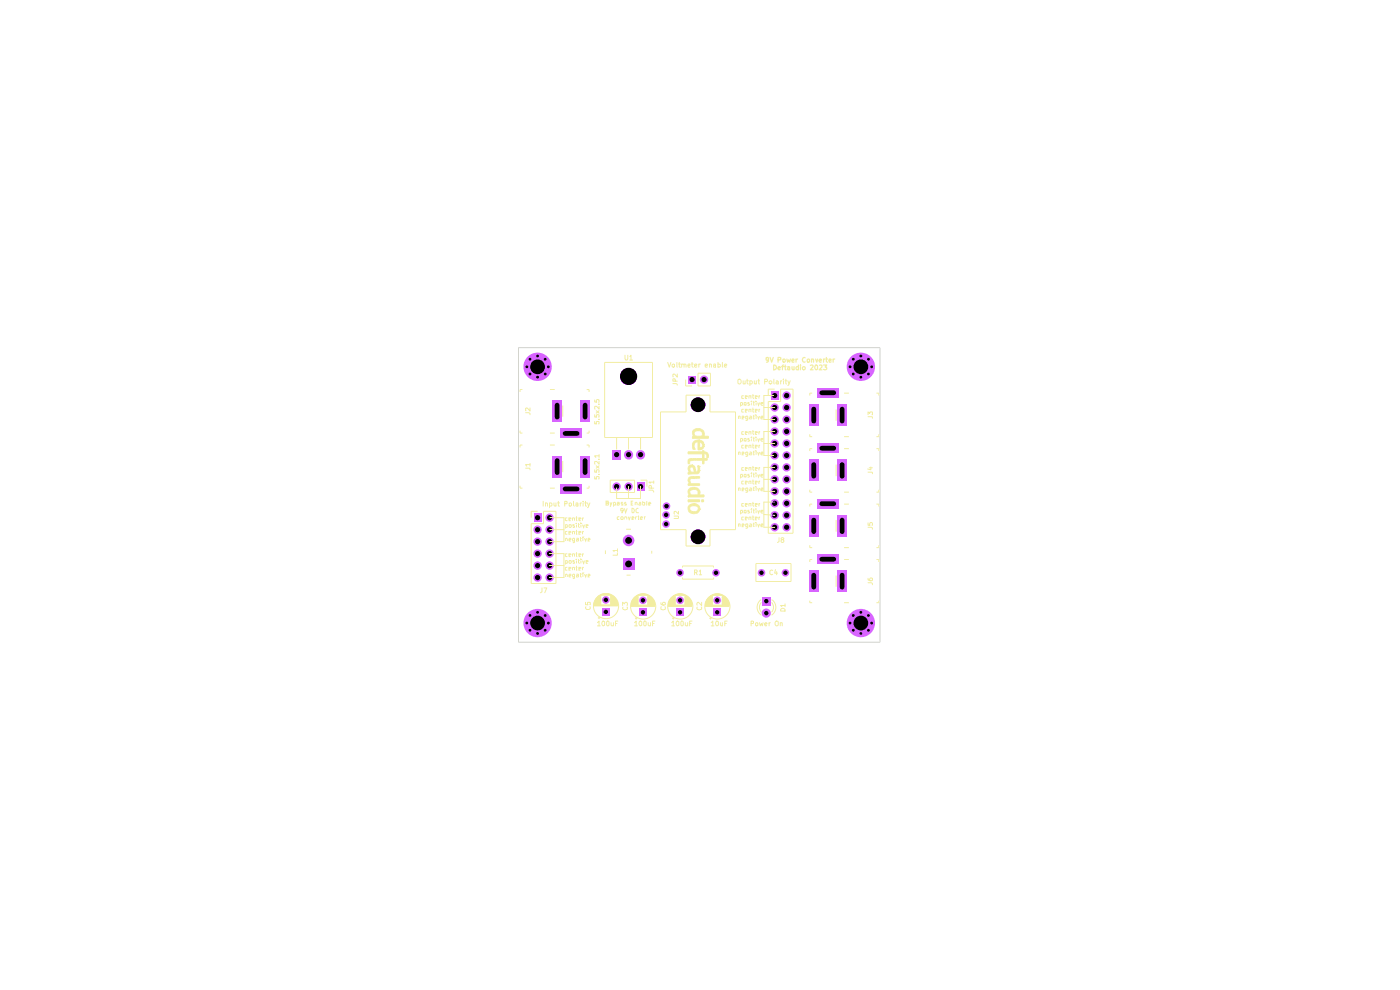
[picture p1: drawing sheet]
<svg xmlns="http://www.w3.org/2000/svg" width="297mm" height="210mm" viewBox="0 0 297 210" stroke-linecap="round" stroke-linejoin="round" font-family="sans-serif">
<path d="M110 73.7h76.7v62.5h-76.7z" fill="none" stroke="#d0d2cd" stroke-width=".21"/>
<g fill="#d864ff">
<path d="M171.6 121.1h2.1v4.5h-2.1z"/>
<path d="M177.6 121.1h2v4.5h-2z"/>
<path d="M173.4 117.6h4.5v1.9h-4.5z"/>
<path d="M171.6 109.3h2.1v4.5h-2.1z"/>
<path d="M177.6 109.3h2v4.5h-2z"/>
<path d="M173.4 105.8h4.5v2.1h-4.5z"/>
<path d="M161.6 126.7h1.9v1.7h-1.9z"/>
<path d="M146 79.7h1.7v1.7h-1.7z"/>
<path d="M163.5 83h1.7v1.8h-1.7z"/>
<path d="M123.2 85h1.9v4.5h-1.9z"/>
<path d="M117.2 85h1.9v4.5h-1.9z"/>
<path d="M118.9 90.9h4.5v2.1h-4.5z"/>
<path d="M129.9 95.4h1.8v2.1h-1.8z"/>
<circle cx="181" cy="133.7" r=".47"/>
<circle cx="182.6" cy="129.9" r=".47"/>
<circle cx="182.6" cy="132.2" r="3"/>
<circle cx="182.6" cy="134.4" r=".47"/>
<circle cx="184.2" cy="130.6" r=".47"/>
<circle cx="184.2" cy="133.7" r=".47"/>
<circle cx="184.9" cy="132.2" r=".47"/>
<circle cx="180.3" cy="132.2" r=".47"/>
<circle cx="181" cy="130.6" r=".47"/>
<circle cx="166.9" cy="99.1" r=".89"/>
<circle cx="166.9" cy="101.7" r=".89"/>
<circle cx="166.9" cy="104.2" r=".89"/>
<circle cx="166.9" cy="106.8" r=".89"/>
<circle cx="164.3" cy="109.3" r=".89"/>
<circle cx="166.9" cy="109.3" r=".89"/>
<circle cx="164.3" cy="111.8" r=".89"/>
<circle cx="166.9" cy="111.8" r=".89"/>
<circle cx="166.6" cy="121.5" r=".8"/>
<circle cx="161.5" cy="121.5" r=".8"/>
<circle cx="162.6" cy="130" r=".97"/>
<circle cx="148.1" cy="85.9" r="1.57"/>
<circle cx="148.1" cy="113.9" r="1.57"/>
<circle cx="164.3" cy="104.2" r=".89"/>
<circle cx="164.3" cy="106.8" r=".89"/>
<circle cx="141.3" cy="111.2" r=".8"/>
<circle cx="141.4" cy="107.4" r=".8"/>
<circle cx="141.3" cy="109.2" r=".8"/>
<circle cx="133.3" cy="114.6" r="1.23"/>
<circle cx="149.4" cy="80.5" r=".89"/>
<circle cx="164.3" cy="86.4" r=".89"/>
<circle cx="164.3" cy="89" r=".89"/>
<circle cx="114" cy="75.5" r=".47"/>
<circle cx="114" cy="77.8" r="3"/>
<circle cx="115.7" cy="76.2" r=".47"/>
<circle cx="115.7" cy="79.3" r=".47"/>
<circle cx="116.3" cy="77.8" r=".47"/>
<circle cx="133.3" cy="79.8" r="1.82"/>
</g>
<path d="M133.3 96.4v.1M135.9 96.4v.1" fill="none" stroke="#d864ff" stroke-width="1.9"/>
<g fill="#d864ff">
<path d="M135 102.3h1.7v1.8h-1.7z"/>
<path d="M127.8 128.9h1.5v1.7h-1.5z"/>
<path d="M132.2 118.4h2.3v2.4h-2.3z"/>
<path d="M135.6 129h1.6v1.6h-1.6z"/>
<path d="M123.2 96.7h1.9v4.6h-1.9z"/>
<path d="M117.2 96.7h1.9v4.6h-1.9z"/>
<path d="M118.9 102.7h4.5v1.9h-4.5z"/>
<path d="M113.2 108.9h1.7v1.8h-1.7z"/>
<path d="M143.5 129h1.5v1.6h-1.5z"/>
<path d="M151.4 129h1.5v1.6h-1.5z"/>
<path d="M171.6 97.5h2.1v4.5h-2.1z"/>
<path d="M177.6 97.5h2v4.5h-2z"/>
<path d="M173.4 94.1h4.5v2h-4.5z"/>
<path d="M171.6 85.8h2.1v4.5h-2.1z"/>
<path d="M177.6 85.8h2v4.5h-2z"/>
<path d="M173.4 82.3h4.5v2h-4.5z"/>
<circle cx="133.3" cy="103.2" r=".89"/>
<circle cx="130.8" cy="103.2" r=".89"/>
<circle cx="128.5" cy="127.3" r=".8"/>
<circle cx="136.4" cy="127.3" r=".8"/>
<circle cx="116.6" cy="109.8" r=".89"/>
<circle cx="114" cy="112.4" r=".89"/>
<circle cx="116.6" cy="112.4" r=".89"/>
<circle cx="114" cy="114.9" r=".89"/>
<circle cx="116.6" cy="114.9" r=".89"/>
<circle cx="114" cy="117.4" r=".89"/>
<circle cx="116.6" cy="117.4" r=".89"/>
<circle cx="114" cy="120" r=".89"/>
<circle cx="116.6" cy="120" r=".89"/>
<circle cx="116.6" cy="122.5" r=".89"/>
<circle cx="111.8" cy="77.8" r=".47"/>
<circle cx="112.4" cy="76.2" r=".47"/>
<circle cx="112.4" cy="79.3" r=".47"/>
<circle cx="114" cy="80" r=".47"/>
<circle cx="144.3" cy="121.5" r=".8"/>
<circle cx="151.9" cy="121.5" r=".8"/>
<circle cx="144.3" cy="127.3" r=".8"/>
<circle cx="152.1" cy="127.3" r=".8"/>
<circle cx="114" cy="122.5" r=".89"/>
<circle cx="112.4" cy="130.6" r=".47"/>
<circle cx="114" cy="129.9" r=".47"/>
<circle cx="115.7" cy="130.6" r=".47"/>
<circle cx="111.8" cy="132.2" r=".47"/>
<circle cx="112.4" cy="133.7" r=".47"/>
<circle cx="114" cy="132.2" r="3"/>
<circle cx="114" cy="134.4" r=".47"/>
<circle cx="115.7" cy="133.7" r=".47"/>
<circle cx="116.3" cy="132.2" r=".47"/>
<circle cx="166.9" cy="96.6" r=".89"/>
<circle cx="166.9" cy="83.9" r=".89"/>
<circle cx="166.9" cy="86.4" r=".89"/>
<circle cx="166.9" cy="89" r=".89"/>
<circle cx="166.9" cy="91.5" r=".89"/>
<circle cx="166.9" cy="94.1" r=".89"/>
<circle cx="164.3" cy="91.5" r=".89"/>
<circle cx="164.3" cy="94.1" r=".89"/>
<circle cx="164.3" cy="96.6" r=".89"/>
<circle cx="164.3" cy="99.1" r=".89"/>
<circle cx="164.3" cy="101.7" r=".89"/>
<circle cx="180.3" cy="77.8" r=".47"/>
<circle cx="181" cy="76.2" r=".47"/>
<circle cx="181" cy="79.3" r=".47"/>
<circle cx="182.6" cy="80" r=".47"/>
<circle cx="182.6" cy="75.5" r=".47"/>
<circle cx="182.6" cy="77.8" r="3"/>
<circle cx="184.2" cy="76.2" r=".47"/>
<circle cx="184.2" cy="79.3" r=".47"/>
<circle cx="184.9" cy="77.8" r=".47"/>
</g>
<g fill="#000">
<path d="M111.6 77.6h.4v.4h-.4zM112.2 76h.4v.4h-.4zM112.2 79.1h.4v.5h-.4zM113.8 75.3h.4v.4h-.4zM115.5 79.1h.4v.5h-.4zM115.5 76h.4v.4h-.4zM116.1 77.6h.4v.4h-.4zM180.1 77.6h.4v.4h-.4zM180.8 79.1h.4v.5h-.4zM180.8 76h.4v.4h-.4zM182.4 75.3h.4v.4h-.4zM184 76h.4v.4h-.4z"/>
<path d="M184 79.1h.4v.5h-.4zM184.7 77.6h.4v.4h-.4zM113.8 79.8h.4v.4h-.4zM182.4 79.8h.4v.4h-.4zM111.6 131.9h.4v.5h-.4zM112.2 130.3h.4v.5h-.4zM112.2 133.5h.4v.4h-.4zM113.8 134.1h.4v.5h-.4zM113.8 129.7h.4v.4h-.4zM115.5 130.3h.4v.5h-.4zM115.5 133.5h.4v.4h-.4zM116.1 131.9h.4v.5h-.4z"/>
<path d="M180.1 131.9h.4v.5h-.4zM180.8 130.3h.4v.5h-.4zM180.8 133.5h.4v.4h-.4zM182.4 134.1h.4v.5h-.4zM182.4 129.7h.4v.4h-.4zM184 130.3h.4v.5h-.4zM184 133.5h.4v.4h-.4zM184.7 131.9h.4v.5h-.4z"/>
<circle cx="114" cy="77.8" r="1.57"/>
<circle cx="133.3" cy="79.8" r="1.82"/>
<circle cx="182.6" cy="77.8" r="1.57"/>
<circle cx="130.8" cy="96.4" r=".55"/>
<circle cx="133.3" cy="96.4" r=".55"/>
<circle cx="135.9" cy="96.4" r=".55"/>
<circle cx="146.8" cy="80.5" r=".55"/>
<circle cx="148.1" cy="85.9" r="1.57"/>
<circle cx="149.4" cy="80.5" r=".55"/>
<circle cx="164.3" cy="89" r=".55"/>
<circle cx="164.3" cy="86.4" r=".55"/>
<circle cx="164.3" cy="91.5" r=".55"/>
<circle cx="164.3" cy="94.1" r=".55"/>
<circle cx="164.3" cy="99.1" r=".55"/>
<circle cx="164.3" cy="96.6" r=".55"/>
<circle cx="164.3" cy="83.9" r=".55"/>
<circle cx="166.9" cy="89" r=".55"/>
<circle cx="166.9" cy="94.1" r=".55"/>
<circle cx="166.9" cy="99.1" r=".55"/>
<circle cx="166.9" cy="86.4" r=".55"/>
<circle cx="166.9" cy="91.5" r=".55"/>
<circle cx="166.9" cy="96.6" r=".55"/>
<circle cx="166.9" cy="83.9" r=".55"/>
<circle cx="114" cy="120" r=".55"/>
<circle cx="114" cy="117.4" r=".55"/>
<circle cx="114" cy="112.4" r=".55"/>
<circle cx="114" cy="114.9" r=".55"/>
<circle cx="114" cy="109.8" r=".55"/>
<circle cx="116.6" cy="120" r=".55"/>
<circle cx="116.6" cy="117.4" r=".55"/>
<circle cx="116.6" cy="112.4" r=".55"/>
<circle cx="116.6" cy="109.8" r=".55"/>
<circle cx="116.6" cy="114.9" r=".55"/>
<circle cx="130.8" cy="103.2" r=".55"/>
<circle cx="133.3" cy="114.6" r=".72"/>
<circle cx="133.3" cy="119.6" r=".72"/>
<circle cx="133.3" cy="103.2" r=".55"/>
<circle cx="135.9" cy="103.2" r=".55"/>
<circle cx="141.3" cy="109.2" r=".47"/>
<circle cx="141.3" cy="111.2" r=".47"/>
<circle cx="141.4" cy="107.4" r=".47"/>
<circle cx="148.1" cy="113.9" r="1.57"/>
<circle cx="164.3" cy="101.7" r=".55"/>
<circle cx="164.3" cy="111.8" r=".55"/>
<circle cx="164.3" cy="104.2" r=".55"/>
<circle cx="164.3" cy="106.8" r=".55"/>
<circle cx="164.3" cy="109.3" r=".55"/>
<circle cx="166.9" cy="101.7" r=".55"/>
<circle cx="166.9" cy="111.8" r=".55"/>
<circle cx="166.9" cy="104.2" r=".55"/>
<circle cx="166.9" cy="106.8" r=".55"/>
<circle cx="166.9" cy="109.3" r=".55"/>
<circle cx="114" cy="132.2" r="1.57"/>
<circle cx="114" cy="122.5" r=".55"/>
<circle cx="116.6" cy="122.5" r=".55"/>
<circle cx="128.5" cy="127.3" r=".47"/>
<circle cx="128.5" cy="129.8" r=".47"/>
<circle cx="136.4" cy="127.3" r=".47"/>
<circle cx="136.4" cy="129.9" r=".47"/>
<circle cx="144.3" cy="121.5" r=".47"/>
<circle cx="144.3" cy="127.3" r=".47"/>
<circle cx="144.3" cy="129.9" r=".47"/>
<circle cx="151.9" cy="121.5" r=".47"/>
<circle cx="152.1" cy="127.3" r=".47"/>
<circle cx="152.1" cy="129.9" r=".47"/>
<circle cx="161.5" cy="121.5" r=".47"/>
<circle cx="162.6" cy="127.5" r=".47"/>
<circle cx="162.6" cy="130" r=".47"/>
<circle cx="166.6" cy="121.5" r=".47"/>
<circle cx="182.6" cy="132.2" r="1.57"/>
</g>
<g fill="none" stroke="#000" stroke-width="1">
<path d="M118.2 85.9v2.6M118.2 97.7v2.5M119.9 91.9h2.5M124.1 85.9v2.6M124.1 97.7v2.5M172.6 86.8v2.5M172.6 98.6v2.4M174.3 95.1h2.6M174.3 83.3h2.6M178.6 86.8v2.5M178.6 98.6v2.4M119.9 103.7h2.5"/>
<path d="M172.6 110.3v2.5M174.3 106.8h2.6M174.3 118.6h2.6M178.6 110.3v2.5M172.6 122v2.5M178.6 122v2.5"/>
</g>
<g fill="none" stroke="#f2eda1" stroke-width=".21">
<path d="M110.3 91.4v.5h.5M110.8 94.4h-.5v.5M111.5 99.3h.9v.4M112.4 98.6h-.9l.3 .3M112.4 98.3v.6M116.7 94.4h1M116.7 91.9h1M119.4 97.8v2.4M124.5 94.4h.5v.5M125 91.4v.5h-.5M126.2 99.7v.5h.4v-.5h.5l-.1 .5M126.5 98.8l.6 .5"/>
<path d="M127 97.5h.1M127.1 97.9v.6l-.5-.6h-.4v.6M127.1 96.7h-.9l.2 .3M127.1 98.8l-.6 .5M127.1 96.4v.6M110.3 103v.5h.5M112.7 111.1h2.6v-2.6h2.6v15.3h-5.2zM114 108.5h-1.3v1.3M115.2 106.3v1.1M115.7 106.8l.3-.1 .2 .1v.6M115.7 106.7v.7M116.6 106.8l.3-.1 .2 .1v.4l-.2 .2-.3-.1"/>
<path d="M116.6 112.4h3M116.6 117.4h3v5.1h-3M116.6 109.8h3v5.1h-3M116.6 106.7v1M116.6 120h3M116.7 103.5h1M117.5 106.7v.5l.2 .2 .2-.1M117.9 106.7v.7M118.3 106.7h.4M118.4 106.3v1l.3 .1M119.8 106.8h.4l.1-.4-.5-.1v1.1M119.9 119.4h.5l-.1-.5h-.4v.9"/>
<path d="M119.9 111.8h.5l-.1-.5h-.4v.8M119.9 114.3l.3-.1 .2 .1v.5M119.9 114.2v.6M120.4 117.5l-.5 .1v.4h.5M120.4 109.9h-.5v.5h.5M120.4 112.7l-.5 .1v.4l.5 .1M120.7 117.7l.4-.1-.1-.1h-.3v.5h.3M120.7 110.1l.4-.1-.1-.1h-.3v.5h.3M120.7 113l.4-.2-.4-.1v.6h.3M120.7 114.5l.4-.1-.1-.2-.3 .1v.4l.4 .1M120.7 106.8l.4-.1 .1 .1v.4l-.1 .2-.4-.1zM120.8 118.9h.3l.1 .2-.2 .4-.3-.2z"/>
<path d="M120.8 111.3h.3l.1 .2-.2 .4-.3-.2zM121.5 117.6h.4v.5M121.5 109.9h.4v.5M121.5 112.8h.4v.5M121.5 109.9v.5M121.5 112.7v.6M121.5 117.5v.6M121.7 106.3v.9l.1 .2M121.9 118.9h-.4v.3l.4 .1-.1 .2-.3-.1M121.9 111.3h-.4v.2l.4 .1-.1 .3-.3-.1M121.9 114.2v.8h-.4M121.9 114.3l-.3-.1-.1 .1v.5h.4"/>
<path d="M122.1 117.5h.4M122.1 109.9h.4M122.1 112.7h.4M122.2 106.8h.4v.6M122.3 117.1v.9l.2 .1M122.3 118.6v.1M122.3 109.5v.9h.2M122.3 111h.1M122.3 112.4v.9h.2M122.3 114.3h.4v.5h-.4l.1-.4h.3M122.3 111.3v.6M122.3 118.9v.6"/>
<path d="M122.6 106.9l-.4 .1 .1 .4 .3-.1M122.6 118.9h.4M122.6 111.3h.4M122.7 118.6v.7l.3 .2M122.7 111v.7l.3 .2M122.8 117.7l.4-.1-.1-.1h-.3v.5h.3M122.8 110.1l.4-.1-.1-.1h-.3v.5h.3M122.8 113l.4-.2-.4-.1v.6h.3M123.1 114.2h.3M123.1 106.7v.7M123.1 113.9v.8l.3 .1M123.2 118.6v.1"/>
<path d="M123.2 111h.1M123.2 111.3v.6M123.2 118.9v.6M123.4 106.7l-.3 .1M123.6 118.9l.2 .6 .2-.6M123.6 111.3l.2 .6 .2-.6M123.6 109.9v.5M123.6 112.7v.6M123.6 117.5v.6M123.7 113.9v.1M123.7 114.2v.6M123.7 106.3v.1"/>
<path d="M123.7 106.7v.7M123.8 117.5l-.2 .1M123.8 109.9l-.2 .1M123.8 112.7l-.2 .2M124 114.2l.2 .6 .2-.6M124 106.7h.5M124.2 106.3v1l.3 .1M124.3 119.2l.5-.1-.1-.2h-.4v.5h.4M124.3 111.5h.5l-.1-.2h-.4v.5h.4M124.6 106.7l.3 .7M124.8 114.5l.4-.1-.2-.2-.2 .1v.5h.3M125 103v.5h-.5"/>
<path d="M125.1 106.7l-.3 .9-.2 .1M126.2 101.1v.5h.4v-.5l.5 .1-.1 .4M127 100.7h.1M128.4 116.8v.7M128.6 106.7h.3l.2-.1-.1-.3h-.4v.8h.4l.1-.3-.2-.1M129.4 106.6l.2 .5M129.5 101.9h5.1v2.6h-5.1zM129.8 106.6l-.4 .9M130.2 106.6h.2l.2 .1-.1 .4h-.3M130.2 106.6v.9M130.8 103.5v2.2h5.1M130.9 106.6h.5v.5h-.5l.1-.3h.4"/>
<path d="M131 117.3v.5h-1M131 116.8h-1l.3 .2M131 116.4v.6M131.4 109.7l-.3-.1-.2 .2 .1 .4h.4M131.7 109.8l.3-.2 .2 .2-.1 .4h-.3zM132.1 106.6h-.3l.1 .3h.2v.2h-.3M132.2 108.2l-.2 .2-.3-.1v-.4l.3-.1a.72 .72 0 0 1 0 1h-.2M132.5 107.8l.2 1 .4-1M132.5 109.7l.3-.1 .2 .2v.4M132.5 109.6v.6M132.8 106.6h-.2l-.1 .1 .4 .4h-.4M132.8 112.3h1.1"/>
<path d="M133.3 109.6l.2 .6 .2-.6M133.3 103.2v2.5M133.9 106.7h.3M134.1 107.8a.54 .54 0 0 1 .4 .4 .54 .54 0 0 1-.1 .6h-.3zM134.1 109.9h.4l-.2-.3-.2 .1v.5h.3M134.3 106.3h-.4v.8h.4M134.7 106.6h.3l.2 .1v.4M134.7 106.6v.5M134.8 109.6v.6M135.1 109.6l-.3 .2M135.3 109.6h.3M135.4 107.9l-.2-.1-.3 .3 .1 .6h.4"/>
<path d="M135.4 109.3v.9h.2M135.6 106.6h.3v.5h-.3l-.1-.1 .4-.2M135.8 109.9h.5l-.1-.3-.4 .2v.3l.5 .1M135.9 101.9h1.3v1.3M136.4 106.3v.8h.3l.1-.5h-.4M136.7 109.6v.6M136.9 109.6l-.2 .2M137.2 106.3l.1 .8M137.6 106.9l.4-.1-.1-.2h-.3v.5h.4M138.3 116.8v.6M140.1 112.4h5.4v3.4h5.1v-3.4M143 109.5l.9 .1-.1 .4h-.8"/>
<path d="M143.9 108.5v.6l-.6-.6h-.3l.1 .6M148.8 106.4h.1M148.8 106h.5v.4h-.5zM156.7 111.2h.3v.5M156.7 111.1v.6M157.1 108.8h.3l.1-.1-.1-.5h-.3v.9M157.4 111.5l.5-.1-.2-.3-.3 .1v.5h.4M157.8 106.8l-.4 .1v.4h.4M157.8 109.7l-.4 .1v.4l.4 .1M157.9 108.3h.4v.5h-.4zM158.1 107.1l.4-.1v-.2h-.4v.5h.4M158.1 109.9h.4v-.2h-.4v.6h.4"/>
<path d="M158.6 111.1v.8l-.1 .2-.3-.1M158.6 111.2h-.4v.4l.4 .1M158.9 106.9l.4-.1v.6M158.9 109.8l.4-.1v.6M158.9 106.8v.6M158.9 109.7v.6M159 108.2h-.3l-.1 .2 .4 .3-.1 .1h-.3M159 111.2l.3-.1 .2 .2v.4h-.5v-.2l.1-.1h.4M159.5 107.9v.1M159.5 108.2v.6M159.6 106.8h.4M159.6 109.7h.4"/>
<path d="M159.7 106.5v.7l.3 .2M159.7 109.3v.9l.3 .1M159.7 108.2h.4M159.7 111.1h.4M159.9 107.9v.9h.2M159.9 110.9v.8h.2M160.2 107.1l.5-.1-.1-.2h-.4v.5h.4M160.2 109.9l.5-.1-.5-.1v.6h.4M160.4 107.9v.1M160.4 110.9v.1M160.4 108.2v.6M160.4 111.1v.6"/>
<path d="M160.7 108.2l.2 .6 .3-.6M160.7 111.1l.2 .6 .3-.6M161 106.8v.6M161 109.7v.6M161.2 106.8l-.2 .2M161.2 109.7l-.2 .2M161.4 108.5l.4-.1v-.2l-.4 .1v.4l.2 .1h.2M161.4 111.5l.4-.1v-.3l-.4 .2v.3l.4 .1M162.1 106.5v5.3M115 124.7v.9l-.4 .1M115.4 124.7h.6l-.4 1M119.9 121.9l.3-.1 .2 .2v.4"/>
<path d="M119.9 121.8v.6M120.4 120.4h-.5v.5h.5M120.7 120.6l.4-.2h-.4v.5h.3M120.7 122.1l.4-.1-.1-.2-.3 .2v.3l.4 .1M121.5 120.4h.4v.5M121.5 120.4v.5M121.9 121.8v.8h-.4M121.9 121.9l-.3-.1-.1 .2v.4h.4M122.1 120.4h.4M122.3 120v.9h.2M122.3 121.9h.4v.5h-.4l.1-.4h.3M122.8 120.6l.4-.2h-.4v.5h.3"/>
<path d="M123.1 121.8h.3M123.1 121.5v.8l.3 .1M123.6 120.4v.5M123.7 121.5v.1M123.7 121.8v.6M123.8 120.4l-.2 .1M124 121.8l.2 .6 .2-.6M124.2 127.8v.5h.5v-.5h.5l-.1 .5M124.3 128.7l-.1 .2 .3 .4h.5l.2-.2-.1-.4M124.8 122.1l.4-.1-.2-.2-.2 .1v.5h.3M126 128.1h1.5M126 128h1.5"/>
<path d="M126 127.9h1.5M126 127.8h1.5M126.1 127.8h1.4M126.1 127.7h1.4M126.1 127.6h1.4M126.2 127.5h1.3M126.2 127.4h1.3M126.2 127.3h1.3M126.3 127.2h1.2M126.3 127.1h1.2M126.4 127h1.1M126.5 126.9h1"/>
<path d="M126.6 126.8h.9M126.7 126.7h.8M126.7 126.6h.8M126.8 126.5h.7M127 126.4h.5M127.1 126.3h.4M127.3 126.2h2.5M127.4 126.2h2.2M127.6 126.1h1.9M127.8 126h1.4M128.3 125.9h.5M129.5 126.4h.5"/>
<path d="M129.5 126.3h.5M129.5 127.2h1.2M129.5 127.1h1.2M129.5 127h1.1M129.5 127.9h1.6M129.5 127.8h1.6M129.5 127.8h1.5M129.5 127.4h1.4M129.5 127.3h1.3M129.5 126.9h1.1M129.5 126.8h1M129.5 126.7h.9"/>
<path d="M129.5 126.6h.8M129.5 126.5h.7M132.9 122h.9M134 127.6h1.4M134 127.5h1.4M134 127.4h1.4M134.1 127.3h1.3M134.2 127.2h1.2M134.2 127.3h1.2M134.3 127.1h1.1M134.4 127h1M134.4 126.9h1"/>
<path d="M134.5 126.8h.9M134.5 126.7h.9M134.6 126.7h.8M134.7 126.6h.7M134.9 126.5h.5M135 126.4h.4M135 126.3h.4M135.2 126.2h2.4M135.4 126.2h2M135.6 126.1h1.6M135.9 126h1M137.4 126.4h.4"/>
<path d="M137.4 126.3h.4M137.4 127.2h1.2M137.4 127.1h1.1M137.4 127h1M137.4 126.9h1M137.4 126.8h.9M137.4 126.7h.9M137.4 126.7h.8M137.4 126.6h.7M137.4 126.5h.5M141.7 128.2h1.6M141.7 128.1h1.6"/>
<path d="M141.7 128h1.6M141.7 127.9h1.6M141.7 128.6h5.1M141.7 128.5h5.1M141.7 128.4h5.1M141.7 128.3h1.6M141.8 127.8h1.5M141.8 127.7h1.5M141.9 127.6h1.4M141.9 127.5h1.4M141.9 127.4h1.4M142 127.3h1.3"/>
<path d="M142.1 127.2h1.2M142.1 127.3h1.2M142.2 127.1h1.1M142.2 127h1.1M142.2 126.9h1.1M142.3 126.8h1M142.4 126.7h.9M142.5 126.7h.8M142.6 126.6h.7M142.7 126.5h.6M142.8 126.4h.5M142.9 126.3h.4"/>
<path d="M143.1 126.2h2.4M143.3 126.2h2M143.4 126.1h1.7M143.8 126h1M144.8 122.5v.4h6.6M145.3 126.4h.4M145.3 126.3h.3M145.3 127.2h1.2M145.3 127.1h1.1M145.3 127h1M145.3 128.2h1.5M145.3 128.1h1.5"/>
<path d="M145.3 128h1.5M145.3 127.9h1.5M145.3 127.8h1.4M145.3 127.7h1.4M145.3 127.6h1.3M145.3 127.5h1.3M145.3 127.4h1.3M145.3 127.3h1.3M145.3 127.3h1.2M145.3 128.3h1.5M145.3 126.9h1M145.3 126.8h.9"/>
<path d="M145.3 126.7h.8M145.3 126.7h.7M145.3 126.6h.7M145.3 126.5h.5M147.3 121.4h.5l.1-.3-.2-.2h-.4v1M147.6 121.4l.3 .5M148.3 121.2l.3-.3v1M148.3 121.9h.5M149.6 128.2h1.5M149.6 128.1h1.5M149.6 128h1.5M149.6 127.9h1.5"/>
<path d="M149.6 128.4h1.5M149.6 128.3h1.5M149.7 127.8h1.4M149.7 127.7h1.4M149.8 127.6h1.3M149.8 127.5h1.3M149.8 127.4h1.3M149.9 127.3h1.2M149.9 127.2h1.2M150 127.1h1.1M150.1 127h1M150.1 126.9h1"/>
<path d="M150.2 126.8h.9M150.3 126.7h.8M150.4 126.7h.7M150.5 126.6h.6M150.6 126.5h.5M150.7 126.4h.4M150.8 126.3h.3M151.4 120.1h-6.6v.3"/>
</g>
<path d="M148.8 106h.5v.4h-.5z" fill="#f2eda1"/>
<path d="M146.1 107.3a1.35 1.35 0 0 1 1.5-.4 1.35 1.35 0 0 1 .9 1.1 1.38 1.38 0 0 1-1.1 .9 1.38 1.38 0 0 1-1.4-.6v-.8zM146.5 107.4a1.32 1.32 0 0 1 1.6 .2l.1 .3a.95 .95 0 0 1-1 .7 .95 .95 0 0 1-.9-.9zM147.2 106.8h.1M147.2 106.8v.5M148.5 108h.1" fill="none" stroke="#f2eda1" stroke-width=".21"/>
<path d="M146.1 107.3l.9-.5h.2v.5a.67 .67 0 0 0-.9 .5 .67 .67 0 0 0 .8 .7h.5l.4-.2a.61 .61 0 0 0 0-.9l-.8-.1v-.5a1.07 1.07 0 0 1 1.3 1.1 1.07 1.07 0 0 1-1.2 1.1 1.1 1.1 0 0 1-1.2-.5 1.1 1.1 0 0 1 0-1.2z" fill="#f2eda1"/>
<g fill="none" stroke="#f2eda1" stroke-width=".21">
<path d="M140.1 87.4v25M150.6 83.8v3.6h5.4v25M156.6 80.5l.4-.1a.6 .6 0 0 1 0 1l-.5-.1zM156.7 88.3h.3v.6M156.7 96h.3v.5M156.7 88.3v.6M156.7 95.9v.6M157.1 85.9l.3 .1 .1-.2-.1-.4h-.3v.8M157.1 93.5l.3 .1 .1-.2-.1-.4h-.3v.9M157.4 88.6l.5-.1-.2-.2h-.3v.6h.4M157.4 96.2l.5-.1-.2-.2-.3 .1v.5h.4M157.6 80.8v.6h.5"/>
<path d="M157.8 83.9l-.4 .1v.5h.4M157.8 86.8l-.4 .1v.4l.4 .1M157.8 91.6l-.4 .1v.4h.4M157.8 94.4l-.4 .1v.5h.4M157.9 85.5l.3-.1 .1 .5h-.4zM157.9 93.1l.3-.1 .1 .5h-.4zM158.1 80.8v.6M158.1 84.2l.4-.1v-.2h-.4v.6h.4M158.1 87.1l.4-.1v-.2h-.4v.6h.4M158.1 91.8l.4-.1v-.1h-.4v.5h.4M158.1 94.7l.4-.1v-.2h-.4v.6h.4M158.4 80.8h.3"/>
<path d="M158.5 80.4v.9l.2 .1M158.6 88.3v.7l-.1 .2-.3-.1M158.6 88.3h-.4v.5l.4 .1M158.6 95.9v.7l-.1 .2-.3-.1M158.6 96h-.4v.4l.4 .1M158.9 84l.4-.1v.6M158.9 86.9l.4-.1v.6M158.9 91.7l.4-.1v.6M158.9 94.5l.4-.1v.6M158.9 83.9v.6M158.9 86.8v.6M158.9 91.6v.6"/>
<path d="M158.9 94.4v.6M159 85.4h-.3l-.1 .2 .4 .2-.1 .2-.3-.1M159 93h-.3l-.1 .2 .4 .2-.1 .2-.3-.1M159 88.3h.3l.2 .1v.5h-.5v-.2l.1-.2h.4M159 96l.3-.1 .2 .2v.4h-.5v-.2l.1-.2h.4M159.1 80.9l.3-.1 .2 .1v.4l-.2 .1h-.3M159.1 80.8v1M159.5 85v.1M159.5 92.7v.1M159.5 85.4v.6M159.5 93v.6M159.6 83.9h.4"/>
<path d="M159.6 86.8h.4M159.6 91.6h.4M159.6 94.4h.4M159.7 83.6v.8l.3 .1M159.7 86.5v.8l.3 .1M159.7 91.2v.8l.3 .2M159.7 94.1v.9h.3M159.7 85.4h.4M159.7 88.3h.4M159.7 93h.4M159.7 95.9h.4M159.9 85v.9l.2 .1"/>
<path d="M159.9 88v.9h.2M159.9 92.7v.8l.2 .1M159.9 95.6v.9h.2M160 80.8v.6h.4M160.2 84.2l.5-.1-.1-.2h-.4v.6h.4M160.2 87.1l.5-.2-.5-.1v.6h.4M160.2 91.8l.5-.1-.1-.1h-.4v.5h.4M160.2 94.7l.5-.2-.5-.1v.6h.4M160.4 85v.1M160.4 88v.1M160.4 92.7v.1M160.4 95.6v.1"/>
<path d="M160.4 85.4v.6M160.4 88.3v.6M160.4 93v.6M160.4 95.9v.6M160.4 80.8v.6M160.7 85.4l.2 .6 .3-.6M160.7 88.3l.2 .6 .3-.6M160.7 93l.2 .6 .3-.6M160.7 95.9l.2 .6 .3-.6M160.8 80.8h.3M161 80.4v1h.1M161 83.9v.6"/>
<path d="M161 86.8v.6M161 91.6v.6M161 94.4v.6M161.2 83.9l-.2 .2M161.2 86.8l-.2 .2M161.2 91.6l-.2 .1M161.2 94.4l-.2 .2M161.4 85.6h.4v-.2l-.4 .1v.3l.2 .2 .2-.1M161.4 88.6l.4-.1v-.2l-.4 .1v.4l.4 .1M161.4 93.3l.4-.1v-.2l-.4 .1v.3l.2 .2 .2-.1M161.4 96.2l.4-.1v-.2l-.4 .2v.3l.4 .1M162.1 94.1h2.2"/>
<path d="M162.1 99.1h2.2M162.1 96.6h2M162.2 80.9h.5l.1-.3-.2-.2h-.4v1M163 85.2v27.9M163.2 80.9l.2-.1 .3 .1v.4l-.2 .1h-.3zM164.1 83.9h-2v5.1M164.2 80.4l.1 1M164.7 80.9l.2-.1 .2 .1v.5M165.1 81h-.3l-.2 .2 .2 .2h.3M165.6 80.8v.6M165.9 80.8l-.3 .1M166.2 80.4v.1"/>
<path d="M166.2 80.8v.6M166.5 80.8h.4M166.7 80.4v1h.2M167.1 80.8l.3 .6M167.6 80.8l-.3 .9-.2 .1M168.2 82.5v30.6M135.9 103.2v2.5M146 106.4h.1M146 105.4h.1M146 106h2.4v.4h-2.4zM146 103.9h.1M146 103.9v.6l.2 .5h-.2v.4"/>
<path d="M146 103.9a1.4 1.4 0 0 1 1.5-.5 1.4 1.4 0 0 1 1 1.2l-.2 .4M146.1 105h.1M146.4 104.1a1.18 1.18 0 0 1 1.7 0l-.1 .9h-1.4l-.2-.3zM147.3 103.4v.4M148 104.1h.1M148.3 105h.1M148.3 105h1.1v.4h-3.4M162.1 109.1l2.2 .2M162.1 111.8h2.2"/>
</g>
<path d="M146 106.2h2.4" fill="none" stroke="#f2eda1" stroke-width=".42"/>
<path d="M146 103.9l.5-.4 .4-.1h.4v.4a1.03 1.03 0 0 0-1 .4l.1 .5 .2 .3h1.4l.1-.9-.8-.3v-.4a1.15 1.15 0 0 1 1.1 1.4l-.1 .2h1.1v.4h-3.4v-.4h.2l-.2-.5z" fill="#f2eda1"/>
<g fill="none" stroke="#f2eda1" stroke-width=".21">
<path d="M141.6 76.9l.4 1 .3-1M142.7 77.3h.4v.5l-.3 .1-.2-.2zM143.6 76.9l.1 1M143.7 79.3v.7l-.7-.7-.3 .1 .1 .5M143.9 77.2h.5M144.1 76.9v.9l.3 .1M144.6 77.3l.3-.1 .2 .2v.5M144.6 77.2v.7M145.1 77.4l.1-.2 .3 .2v.5M146 77.6l.4-.1-.1-.3-.3 .1v.5h.4M146.7 77.2h.4M146.8 76.9v.8l.3 .2"/>
<path d="M147.3 77.6l.5-.1v-.2l-.3-.1-.2 .2v.3l.2 .2 .3-.1M148.1 79.2h2.6v2.7h-2.6zM148.3 77.2v.7M148.6 77.2l-.3 .2M149.6 77.6l.5-.1-.2-.3-.3 .1v.5h.4M150.5 77.3l.3-.1 .2 .2v.5M150.5 77.2v.7M151.4 77.3h.4v.6M151.8 77.5l-.4 .1 .1 .3 .3-.1M152.3 77.3l.3-.1 .2 .2-.1 .4h-.4M152.3 76.9v1M153.2 76.9l.1 1"/>
<path d="M153.7 77.6l.5-.1-.2-.3-.3 .2v.3l.1 .2 .3-.1M128.3 92.8h10.1M130.8 92.8v2.5M133.3 92.8v2.5M135.9 92.8v2.5M142.7 81.4h.7l.3 .3M143.3 80.9l-.1-.6-.5 .1v.5h1M145.5 80.5v1.4h1.3M150.6 83.8h-5.1v3.6h-5.4M157.8 99.2l-.4 .1v.4h.4M158.1 99.4h.4v-.2h-.4v.5h.4M158.9 99.3l.4-.1v.6"/>
<path d="M158.9 99.2v.6M159.6 99.2h.4M159.7 98.8v.8l.3 .2M160.2 99.4h.5l-.1-.2h-.4v.5h.4M161 99.2v.6M161.2 99.2l-.2 .2M162.1 99.1v5.1h2.2M162.1 86.4h2.2M162.1 89h2.2M164.3 91.5h-2.2v5.1M177.4 98.6v2.4M184.4 99.2h.7"/>
<path d="M184.7 99.1v.6l-.6-.2M137.7 104h.7l.3 .4M138.2 103.5v-.5h-.4l-.1 .1v.4h1M138.7 102.3h-1l.2 .2M138.7 102v.5M146.1 102.6h.1M146.3 101.2l2.1-.1v.3l-1.8 .1-.3 .4 .3 .7h1.8v.4h-2.4v-.4h.2l-.2-.8zM147.6 101.4h.1M156.7 103.6h.3v.5M156.7 103.5v.6M157.1 101.1l.3 .1 .1-.2-.1-.4h-.3v.9M157.4 103.8h.5l-.2-.3-.3 .1v.5h.4"/>
<path d="M157.8 102.1l-.4 .1v.4l.4 .1M157.9 100.7h.4v.4h-.4zM158.1 102.3l.4-.1v-.1h-.4v.6h.4M158.6 103.5v.8l-.1 .1h-.3M158.6 103.6h-.4v.4l.4 .1M158.9 102.2l.4-.1v.6M158.9 102.1v.6M159 100.6h-.3l-.1 .2 .4 .2-.1 .2-.3-.1M159 103.6l.3-.1 .2 .2v.4h-.5v-.2l.1-.1h.4M159.5 100.3v.1M159.5 100.6v.6M159.6 102.1h.4"/>
<path d="M159.7 101.7v.9l.3 .1M159.7 100.6h.4M159.7 103.5h.4M159.9 100.3v.8l.2 .1M159.9 103.3v.8h.2M160.2 102.3l.5-.1-.5-.1v.6h.4M160.4 100.3v.1M160.4 103.3h.1M160.4 100.6v.6M160.4 103.5v.6M160.7 100.6l.2 .6 .3-.6M160.7 103.5l.2 .6 .3-.6"/>
<path d="M161 102.1v.6M161.2 102.1l-.2 .1M161.4 100.9l.4-.1v-.2l-.4 .1v.3l.2 .2 .2-.1M161.4 103.8h.4v-.3l-.4 .2v.3l.4 .1M162.1 106.5h2.2M162.1 101.7h2.2M171.8 103.9v.5h.5M172.3 106.9h-.5v.5M179.1 104.4h1M179.1 106.9h1M184.1 100.2h.9l.1 .3M185.9 106.9h.5v.5"/>
<path d="M186.4 103.9v.5h-.5"/>
</g>
<path d="M146 101.4l.6-.3h1.8v.3l-1.8 .1-.3 .4 .3 .7h1.8v.4h-2.4v-.4h.2l-.2-.6z" fill="#f2eda1"/>
<g fill="none" stroke="#f2eda1" stroke-width=".21">
<path d="M148.3 93.3h.1M148.3 93.3l-.5 .1a1.1 1.1 0 0 0-.9 .7l.1 1.1 .5 .1a.93 .93 0 0 1-.2-1 .93 .93 0 0 1 .8-.6v1.7a1.02 1.02 0 0 0 1.3-.7M148.3 93.3l.1 .1M148.4 95h.1M148.4 93.7h.2l.4 .5M148.4 93.4v1.6M148.4 93.4h.2a.86 .86 0 0 1 .8 .9M149 94.8h.1M149 94.2h.1M149 94.8l-.6 .2M149 94.2v.6M149.4 94.3h.1"/>
<path d="M149.4 94.7h.1M149.4 94.3v.4"/>
</g>
<path d="M147.2 93.6l.6-.2h.6v1.6l.5-.2a.72 .72 0 0 0-.5-1.1v-.3a1.03 1.03 0 0 1 .9 1.2 1.03 1.03 0 0 1-1.2 .8v-1.7a.92 .92 0 0 0-.9 .6 .92 .92 0 0 0 .3 1h-.4l-.2-.4v-.8z" fill="#f2eda1"/>
<path d="M146.9 93h.1M147 91.4h.1M147 91.4a1.03 1.03 0 0 0 .2 1.1l-.3 .1v.4M147 91.4l.2-.2a1.53 1.53 0 0 1 2.1 .2 .83 .83 0 0 1 0 1.1M147.1 92.5h.1M147.4 91.5l.4-.1h.8l.3 .2v.9h-1.1a.65 .65 0 0 1-.4-1zM148.1 90.9v.5M148.7 91.4h.1M149.3 92.5h.1M149.3 92.5h1v.5h-3.4" fill="none" stroke="#f2eda1" stroke-width=".21"/>
<path d="M147.2 91.2l.5-.3h.4v.5a.62 .62 0 0 0-.9 .4 .62 .62 0 0 0 .6 .7h.9l.3-.1-.1-.8-.3-.2h-.5v-.5a1.09 1.09 0 0 1 1.1 .4 1.09 1.09 0 0 1 .1 1.2h1v.5h-3.4v-.4l.3-.1a.9 .9 0 0 1 0-1.3z" fill="#f2eda1"/>
<path d="M146 98.3h.1M146.4 97.7h.1M146.4 97.7l2.6-.1v.8h.4v-.8h.6v-.3h-.6v-1.1l.4 .1 .1 .8 .3-.1a.88 .88 0 0 0-.2-1l-.6-.2v-.2h-.4v.2h-3v.5h3v1l-2.9 .1-.1 .2v.7M146.4 97.7l-.1 .7-.3-.1M150.3 96.9h.1" fill="none" stroke="#f2eda1" stroke-width=".21"/>
<path d="M146 95.8h3v-.2h.4v.2l.6 .2 .2 .3 .1 .7-.4 .1-.1-.8-.4-.1v1.1h.6v.3h-.6v.8h-.4v-.8l-2.6 .1-.1 .7h-.3v-.8l.1-.2 2.9-.1v-1h-3z" fill="#f2eda1"/>
<path d="M146.5 99.1h.5l.3 1.1h-.6l-.2-.2-.2-.5zM146.8 98.6h.1M146.8 98.6a.87 .87 0 0 0-.8 .6 .87 .87 0 0 0 .2 1h-.2v.4l2.2-.2 .2-.4v-1M146.8 98.6l.3 .1a1.24 1.24 0 0 1 .5 1.4l.1 .1 .4-.4-.1-1h.3l.1 .2M146.8 98.6v.5M148 98.9h.1M148.2 98.8h.1M148.4 99h.1M148.4 99.8h.1M146.1 100.2h.1" fill="none" stroke="#f2eda1" stroke-width=".21"/>
<path d="M146 99l.5-.4h.3v.5a.56 .56 0 0 0-.5 .5 .56 .56 0 0 0 .4 .6h.6l-.2-1-.3-.1v-.5l.3 .1a1.24 1.24 0 0 1 .5 1.4l.1 .1 .4-.4-.1-1h.3l.1 1.2-.2 .4-2.2 .2v-.4h.2a1.15 1.15 0 0 1-.2-1.2z" fill="#f2eda1"/>
<g fill="none" stroke="#f2eda1" stroke-width=".21">
<path d="M132.6 75.4v.7l.2 .3h.2l.2-.3v-.7M133.6 75.6l.3-.2v1M133.6 76.4h.6M110.8 82.6h-.5v.5M111.5 87.5h.7l.2 .2v.3M112.4 86.5v.7l-.6-.7-.3 .1 .1 .5M116.7 82.6h1M119.4 86v2.4M124.5 82.6h.5v.5M126.2 89.4v.5h.4v-.5l.5 .1-.1 .4M126.2 88v.5h.4v-.5l.5 .1-.1 .4M126.2 84.8v.5h.4l-.1-.4 .2-.1h.4l-.1 .5"/>
<path d="M126.5 87.1l.6 .5M127 89h.1M127 85.8h.1M127.1 86.2v.6l-.5-.6h-.4v.6M127.1 87.1l-.6 .5M128.3 92.8v-15.9h10.1v15.9M164.3 82.5h-1.3v1.4M168.2 82.5h-2.6v2.7h-2.6M171.8 92.1v.5h.5M172.3 95.2h-.5v.5M172.3 83.4h-.5v.5M177.4 86.9v2.3"/>
<path d="M179.1 95.2h1M179.1 92.6h1M179.1 83.4h1M184.1 88.4h.9l.1 .3M184.1 88v-.6l.4 .3 .1-.3h.4v.6M185.9 95.2h.5v.5M185.9 83.4h.5v.5M186.4 92.1v.5h-.5M150.6 112.4h5.4M160.4 119.5h7.4v3.9h-7.4zM163 113.1h5.2M165.3 114v.9l-.4 .2"/>
<path d="M165.9 114.5l-.2-.3 .4-.2 .2 .2-.1 .3h-.3l-.2 .1 .2 .5 .4-.2-.2-.4M171.8 115.7v.5h.5M172.3 118.7h-.5v.5M177.4 110.3v2.5M179.1 116.2h1M179.1 118.7h1M184.1 111.8h.7l.3 .2v.3M184.1 110.9v.5h.5v-.5l.3-.1 .2 .2-.1 .4M185.9 118.7h.5v.5M186.4 115.7v.5h-.5M126 128.5h5.1M126 128.4h5.1"/>
<path d="M126 128.3h1.5M126 128.2h1.5M126 128.1h1.5M126.7 132.1l.4-.4v1.1M126.7 132.8h.6M126.8 131.1h.5M127.1 130.8v.5M127.9 131.7l.4 .2v.7l-.4 .2a.63 .63 0 0 1 0-1.1zM128.7 131.9l.2-.2 .3 .2v.7l-.2 .2-.3-.2zM129.5 128.3h1.6M129.5 128.2h1.6M129.5 128.1h1.6"/>
<path d="M129.5 128h1.6M129.5 127.9h1.6M129.5 127.8h1.5M129.5 127.7h1.5M129.5 127.6h1.5M129.5 127.5h1.4M129.5 127.4h1.4M129.6 132.1v.5l.2 .2 .3-.1M130.1 132.1v.7M130.6 132.2h.3M131.1 131.7h-.5v1.1M132.1 128.4v-.6l.4 .3 .2-.3h.2l.2 .1-.1 .5"/>
<path d="M132.2 128.8a.52 .52 0 0 0 .3 .6 .52 .52 0 0 0 .6-.2l-.1-.4M133.9 128.6h5M133.9 128.5h5M133.9 128.4h5M133.9 128.3h1.5M133.9 128.2h1.5M133.9 128.1h1.5M133.9 128h1.5M133.9 127.9h1.5M133.9 127.8h1.5M133.9 127.7h1.5M134 127.6h1.4"/>
<path d="M134.6 132.1l.4-.4v1.1M134.6 132.8h.6M134.7 131.1h.5M135 130.9v.5M135.8 131.7l.3 .2v.7l-.3 .2a.63 .63 0 0 1 0-1.1zM136.7 131.7l.4 .2v.7l-.2 .2-.3-.2v-.7zM137.4 128.3h1.5M137.4 128.2h1.5M137.4 128.1h1.5M137.4 128h1.5M137.4 127.9h1.5M137.4 127.8h1.5"/>
<path d="M137.4 127.3h1.2M137.4 127.7h1.5M137.4 127.6h1.4M137.4 127.5h1.4M137.4 127.4h1.4M137.4 127.3h1.3M137.5 132.1v.5l.2 .2 .3-.1M138 132.1v.7M138.4 132.2h.4M138.9 131.7h-.5v1.1M140.2 127.8v.4l.4 .2 .5-.1v-.5h-.4l-.2 .1 .2 .5M140.3 128.7l-.1 .5 .4 .2 .5-.2v-.5"/>
<path d="M142.5 132.1l.3-.4v1.1M142.5 132.8h.6M142.6 131.1h.5M142.8 130.9v.5M143.7 131.7l.3 .2v.7l-.3 .2a.63 .63 0 0 1 0-1.1zM144.6 131.7l.3 .2v.7l-.1 .2-.4-.2v-.7zM145.4 132.1v.5l.1 .2 .4-.1M145.9 132.1v.7M146.3 132.2h.3M146.8 131.7h-.5v1.1M147.9 128.8a.52 .52 0 0 0 .3 .6 .52 .52 0 0 0 .6-.2v-.4M148.8 127.8v.6l-.6-.6-.4 .2 .1 .4"/>
<path d="M149.6 128.6h5.1M149.6 128.5h5.1M149.6 128.4h5.1M150.5 131.1h.5M150.7 130.9v.5M150.9 132.1l.3-.4v1.1M150.9 132.8h.6M151 126.2h2.3M151.1 126.2h2.1M151.3 126.1h1.7M151.4 120.1v.3M151.4 122.5v.4"/>
<path d="M151.6 126h1.1M152.1 131.7l.3 .2v.7l-.3 .2a.63 .63 0 0 1 0-1.1zM152.8 132.1v.5l.2 .2 .2-.1M153.2 128.3h1.5M153.2 128.2h1.5M153.2 128.1h1.5M153.2 128h1.5M153.2 127.9h1.5M153.2 127.8h1.4M153.2 127.3h1.1M153.2 126.4h.4M153.2 126.3h.3"/>
<path d="M153.2 127.7h1.4M153.2 127.6h1.3M153.2 127.5h1.3M153.2 127.4h1.3M153.2 127.3h1.2M153.2 127.2h1.1M153.2 127.1h1.1M153.2 127h1M153.2 126.9h1M153.2 126.8h.9M153.2 126.7h.8M153.2 126.7h.7"/>
<path d="M153.2 126.6h.6M153.2 126.5h.5M153.2 132.1v.7M153.8 132.2h.3M154.3 131.7h-.5v1.1M159.3 132.2h.5l.1-.4-.6-.1v1.1M160.3 132.2l.1-.1 .4 .1v.5l-.4 .1-.1-.2zM161.1 132.1l.2 .7 .2-.6 .2 .6 .2-.7M161.3 127.3h.2M161.4 127.3a1.99 1.99 0 0 0 .1 3.2M161.5 127.8a1.5 1.5 0 0 0 0 2.1M162.2 132.4l.5-.1-.1-.2-.4 .1v.4l.2 .2 .2-.1"/>
<path d="M163.2 132.1v.7M163.4 132.1l-.2 .1M163.7 127.3h.1M163.7 127.8a1.5 1.5 0 0 1 0 2.1M163.8 127.3a1.99 1.99 0 0 1-.1 3.2M163.9 121l-.2-.1-.4 .3v.5l.4 .2 .2-.1M164.5 120.8l-.2 .8h.6M164.7 131.7l.4 .2v.7l-.4 .2a.6 .6 0 0 1 0-1.1zM164.8 121.2v.7M165.5 132.2h.4v.6M165.5 132.1v.7M165.6 129.3a.55 .55 0 0 1 .9 0v.3h-.9z"/>
<path d="M166.5 128.4h-.9l.3 .3M166.5 128.1v.6M171.8 127.4v.4h.5M177.4 122.1v2.4M179.1 127.8h1M184.1 123.6h.7l.3 .2v.2M184.1 122.7v.3l.5 .2 .5-.1v-.4h-.5l-.1 .3 .2 .2M186.4 127.4v.4h-.5"/>
<circle cx="128.6" cy="128.6" r="2.67"/>
<circle cx="136.4" cy="128.7" r="2.67"/>
<circle cx="144.3" cy="128.7" r="2.67"/>
<circle cx="152.2" cy="128.7" r="2.67"/>
</g>
<g fill="none" stroke="#f2eda1" stroke-width=".25">
<path d="M163 76.2l-.1 .2h-.3l-.1-.5h.5v.7l-.4 .2M163.4 75.8l.3 1 .3-1M164.1 77.4a.52 .52 0 0 1 .6 .5 .52 .52 0 0 1-.6 .5zM165.1 76.3h.5l.1-.4-.6-.1v1M165.1 78.1l.5-.1-.2-.2-.3 .1v.4l.1 .1h.3M165.8 77.8h.4M166.1 76.2h.3l.2 .1v.4l-.2 .1h-.3zM166.2 77.4l-.2 .1v.9M166.4 77.8h.4M166.6 77.4v1h.2M166.9 76.2l.2 .6 .2-.5 .2 .5 .2-.6M167.1 77.9h.4v.5"/>
<path d="M167.5 78l-.4 .1 .1 .3h.3M168 76.5l.4-.1v-.2h-.4v.6h.4M168 77.8v.5l.2 .1h.2M168.4 77.8v.6M168.9 76.2v.6M169.2 76.2l-.3 .1M169.4 77.9l-.4-.1-.1 .1v.4l.1 .1h.4M169.4 77.4v1M169.8 77.4v.1M169.8 77.8v.6M170.2 77.9l.3-.1 .2 .1 .1 .4-.2 .1h-.3zM170.8 75.9a.45 .45 0 0 0-.6 .4 .45 .45 0 0 0 .6 .5"/>
<path d="M171.2 76.3l.2-.1h.3v.6h-.3l-.2-.1zM171.9 77.5l.4-.1 .2 .2-.6 .8h.6M172.2 76.2h.4v.6M172.2 76.2v.6M173 76.2l.3 .6 .1-.6M173.1 77.4l.3 .2v.7l-.3 .1a.63 .63 0 0 1 0-1zM173.8 76.5l.5-.1-.2-.2-.3 .1v.4l.1 .1h.3M173.9 77.5h.5v.4l-.6 .5h.6M174.7 77.4h.7l-.4 .5h.3l.1 .4-.3 .1h-.4M174.7 76.2v.6M175 76.2l-.3 .1M175.2 76.2h.4"/>
<path d="M175.3 75.8v.9l.3 .1M175.9 76.5l.4-.1v-.2h-.4v.6h.4M176.7 76.2v.6M177.1 76.2l-.4 .1"/>
</g>
</svg>
